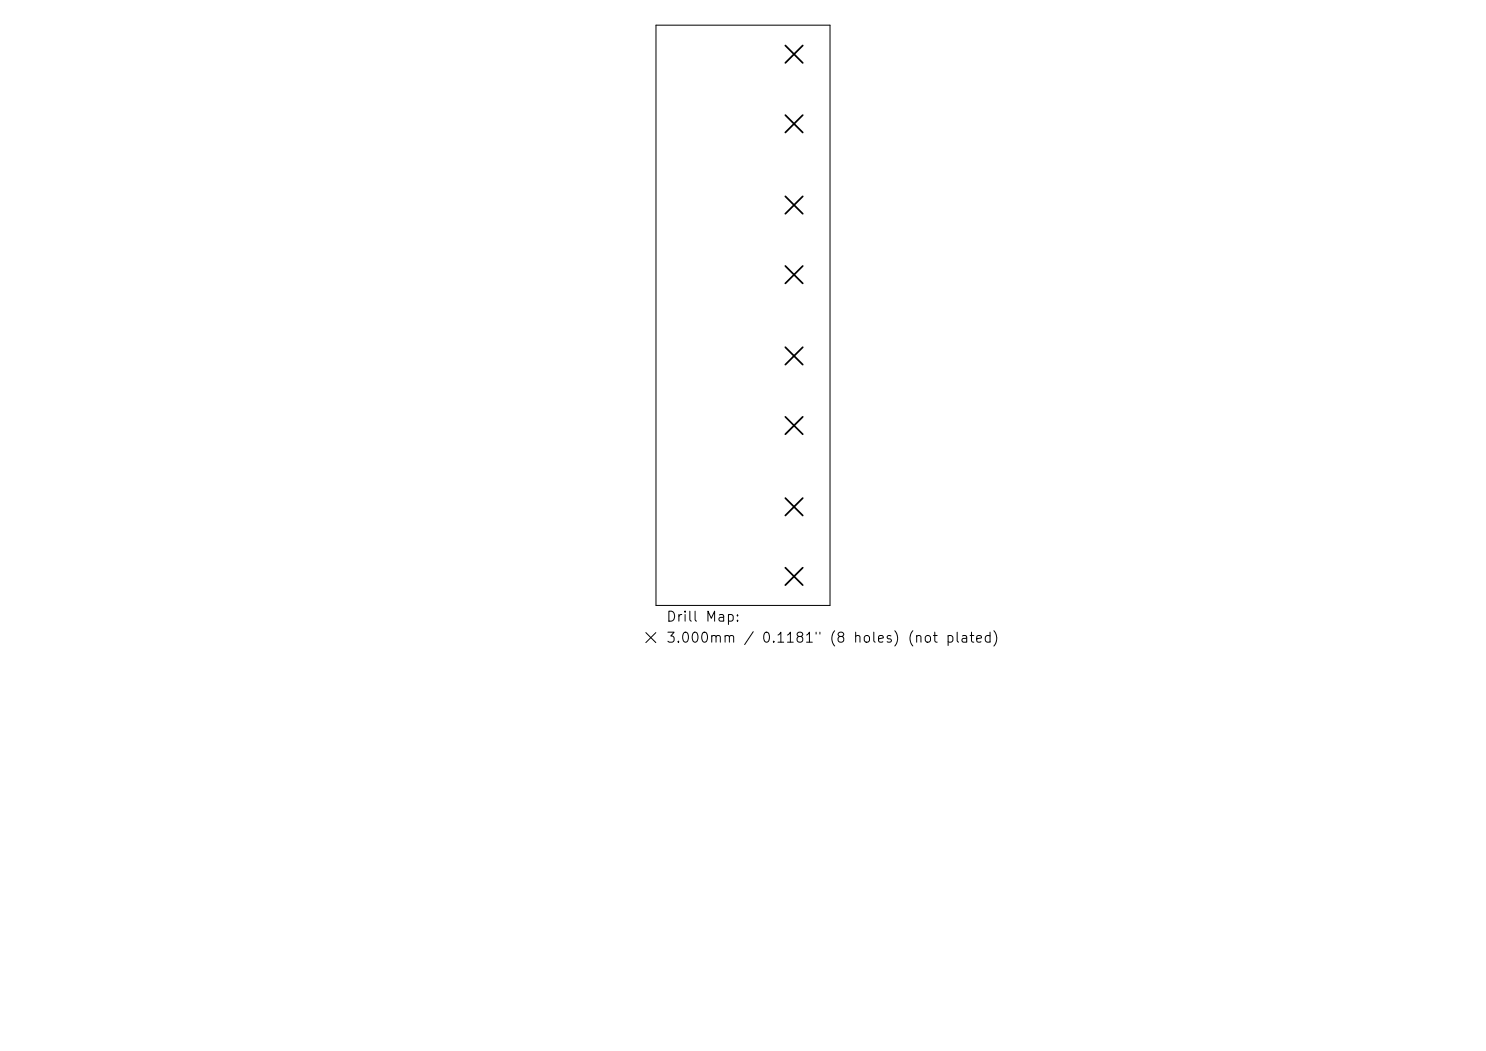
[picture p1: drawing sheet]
<svg xmlns="http://www.w3.org/2000/svg" width="297mm" height="210mm" viewBox="0 0 297 210" stroke-linecap="round" stroke-linejoin="round" font-family="sans-serif">
<defs><g id="words">
<g font-size="2">
<text x="133" y="124.7">Drill Map:</text>
<text x="133" y="128.9">3.000mm / 0.1181&quot; (8 holes) (not plated)</text>
</g>
</g></defs>
<path d="M131.1 5h34.8v116h-34.8zM129.1 126.4l2 2M131.1 126.4l-2 2" fill="none" stroke="#000" stroke-width=".2"/>
<g fill="none" stroke="#000" stroke-width=".35">
<path d="M157 9.1l3.4 3.5M160.4 9.1l-3.4 3.5M157 23l3.4 3.5M157 39.2l3.4 3.5M160.4 23l-3.4 3.5M160.4 39.2l-3.4 3.5M157 53.1l3.4 3.5M160.4 53.1l-3.4 3.5M157 69.4l3.4 3.5M160.4 69.4l-3.4 3.5M157 83.3l3.4 3.5M157 99.5l3.4 3.5"/>
<path d="M160.4 83.3l-3.4 3.5M160.4 99.5l-3.4 3.5M157 113.4l3.4 3.5M160.4 113.4l-3.4 3.5"/>
</g>
<use href="#words"/>
</svg>
